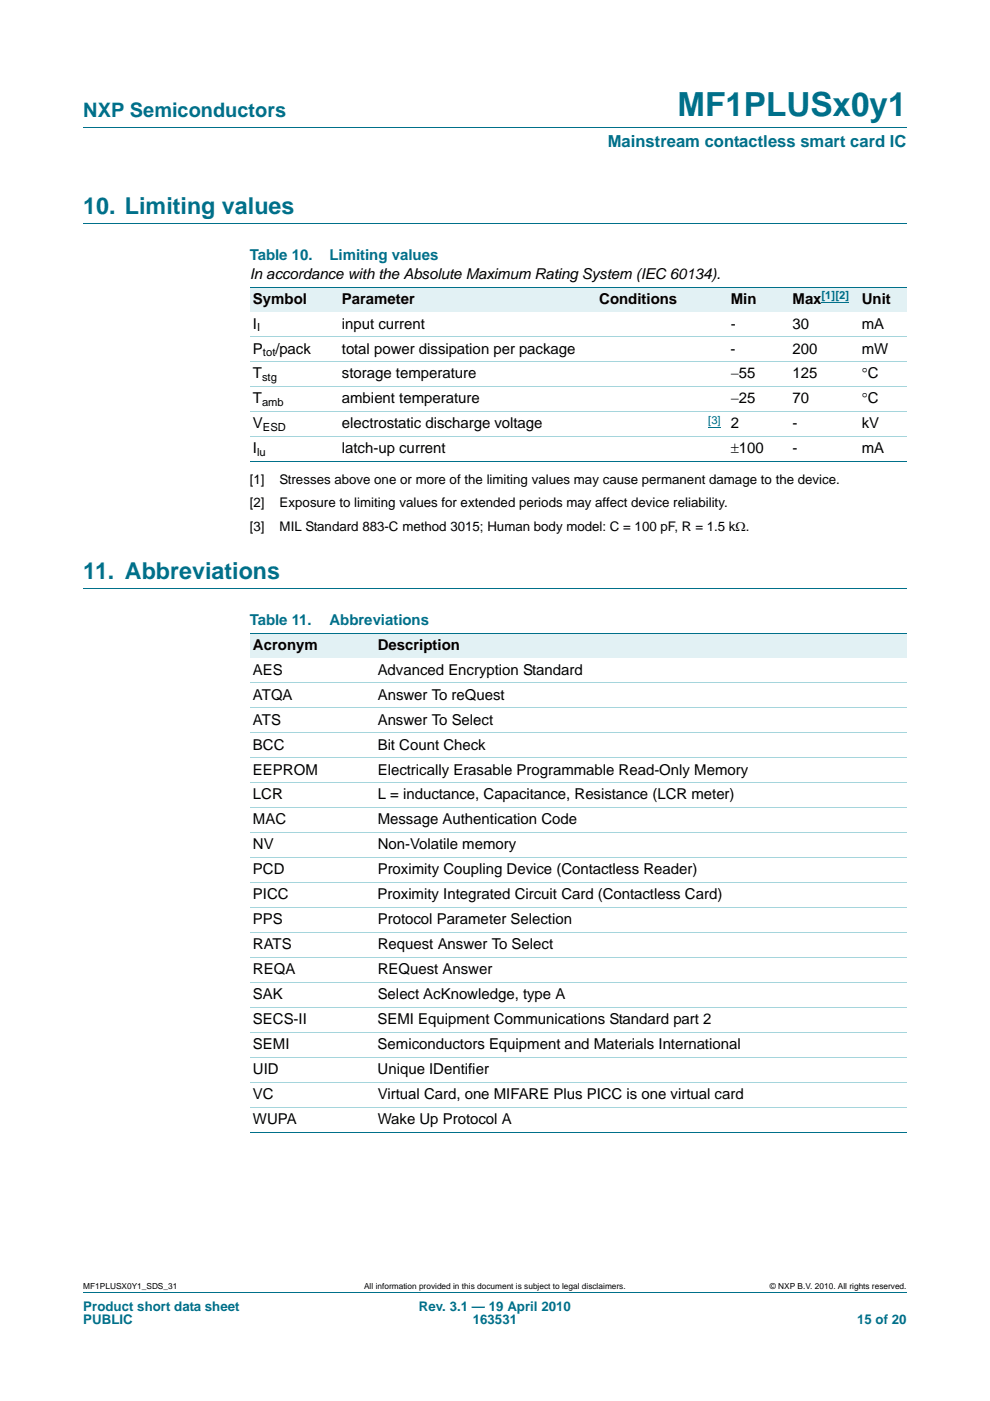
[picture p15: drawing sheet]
<svg xmlns="http://www.w3.org/2000/svg" width="210mm" height="297mm" viewBox="0 0 210 297" stroke-linecap="round" stroke-linejoin="round" font-family="sans-serif">
<defs><g id="words">
<text font-size="7" fill="#00708a" x="143.7" y="24.6">MF1PLUSx0y1</text>
<g font-size="4.9" fill="#00708a">
<text x="17.7" y="45.4">10. Limiting values</text>
<text x="17.7" y="122.7">11. Abbreviations</text>
</g>
<text font-size="4.2" fill="#00708a" x="17.7" y="24.9">NXP Semiconductors</text>
<text font-size="3.5" fill="#00708a" x="128.9" y="31.1">Mainstream contactless smart card IC</text>
<g font-size="3.2" fill="#00708a">
<text x="53" y="55.2">Table 10.</text>
<text x="69.9" y="55.2">Limiting values</text>
<text x="53" y="132.5">Table 11.</text>
<text x="69.9" y="132.5">Abbreviations</text>
</g>
<g font-size="3.2">
<text x="53" y="59.1">In accordance with the Absolute Maximum Rating System (IEC 60134).</text>
<text x="53.7" y="64.4">Symbol</text>
<text x="72.5" y="64.4">Parameter</text>
<text x="127.1" y="64.4">Conditions</text>
<text x="155" y="64.4">Min</text>
<text x="168.1" y="64.4">Max</text>
<text x="182.8" y="64.4">Unit</text>
<text x="53.7" y="69.7">I</text>
<text x="72.5" y="69.7">input current</text>
<text x="155" y="69.7">-</text>
<text x="168.1" y="69.7">30</text>
<text x="182.8" y="69.7">mA</text>
<text x="53.7" y="75">P</text>
<text x="58.4" y="75">/pack</text>
<text x="72.5" y="75">total power dissipation per package</text>
<text x="154.9" y="75">-</text>
<text x="168.1" y="75">200</text>
<text x="182.8" y="75">mW</text>
<text x="53.7" y="80.2">T</text>
<text x="72.5" y="80.2">storage temperature</text>
<text x="155" y="80.2">−55</text>
<text x="168.1" y="80.2">125</text>
<text x="182.8" y="80.2">°C</text>
<text x="53.7" y="85.5">T</text>
<text x="72.5" y="85.5">ambient temperature</text>
<text x="155" y="85.5">−25</text>
<text x="168.1" y="85.5">70</text>
<text x="182.8" y="85.5">°C</text>
<text x="53.7" y="90.8">V</text>
<text x="72.5" y="90.8">electrostatic discharge voltage</text>
<text x="155" y="90.8">2</text>
<text x="168.1" y="90.8">-</text>
<text x="182.8" y="90.8">kV</text>
<text x="53.7" y="96.1">I</text>
<text x="72.5" y="96.1">latch-up current</text>
<text x="155" y="96.1">±100</text>
<text x="168.1" y="96.1">-</text>
<text x="182.8" y="96.1">mA</text>
<text x="53.7" y="137.8">Acronym</text>
<text x="80.1" y="137.8">Description</text>
<text x="53.7" y="143">AES</text>
<text x="80.1" y="143">Advanced Encryption Standard</text>
<text x="53.7" y="148.3">ATQA</text>
<text x="80.1" y="148.3">Answer To reQuest</text>
<text x="53.7" y="153.6">ATS</text>
<text x="80.1" y="153.6">Answer To Select</text>
<text x="53.7" y="158.9">BCC</text>
<text x="80.1" y="158.9">Bit Count Check</text>
<text x="53.7" y="164.2">EEPROM</text>
<text x="80.1" y="164.2">Electrically Erasable Programmable Read-Only Memory</text>
<text x="53.7" y="169.5">LCR</text>
<text x="80.1" y="169.5">L = inductance, Capacitance, Resistance (LCR meter)</text>
<text x="53.7" y="174.8">MAC</text>
<text x="80.1" y="174.8">Message Authentication Code</text>
<text x="53.7" y="180.1">NV</text>
<text x="53.7" y="185.4">PCD</text>
<text x="80.1" y="180.1">Non-Volatile memory</text>
<text x="80.1" y="185.4">Proximity Coupling Device (Contactless Reader)</text>
<text x="53.7" y="190.7">PICC</text>
<text x="80.1" y="190.7">Proximity Integrated Circuit Card (Contactless Card)</text>
<text x="53.7" y="196">PPS</text>
<text x="80.1" y="196">Protocol Parameter Selection</text>
<text x="53.7" y="201.3">RATS</text>
<text x="80.1" y="201.3">Request Answer To Select</text>
<text x="53.7" y="206.5">REQA</text>
<text x="80.1" y="206.5">REQuest Answer</text>
<text x="53.7" y="211.8">SAK</text>
<text x="80.1" y="211.8">Select AcKnowledge, type A</text>
<text x="53.7" y="217.1">SECS-II</text>
<text x="80.1" y="217.1">SEMI Equipment Communications Standard part 2</text>
<text x="53.7" y="222.4">SEMI</text>
<text x="53.7" y="227.7">UID</text>
<text x="80.1" y="227.7">Unique IDentifier</text>
<text x="80.1" y="222.4">Semiconductors Equipment and Materials International</text>
<text x="53.7" y="233">VC</text>
<text x="80.1" y="233">Virtual Card, one MIFARE Plus PICC is one virtual card</text>
<text x="53.7" y="238.3">WUPA</text>
<text x="80.1" y="238.3">Wake Up Protocol A</text>
</g>
<g font-size="2.8">
<text x="53" y="102.6">[1]</text>
<text x="53" y="107.5">[2]</text>
<text x="59.3" y="107.5">Exposure to limiting values for extended periods may affect device reliability.</text>
<text x="59.3" y="102.6">Stresses above one or more of the limiting values may cause permanent damage to the device.</text>
<text x="53" y="112.5">[3]</text>
<text x="59.3" y="112.5">MIL Standard 883-C method 3015; Human body model: C = 100 pF, R = 1.5 kΩ.</text>
</g>
<g font-size="2.8" fill="#00708a">
<text x="17.7" y="277.9">Product short data sheet</text>
<text x="17.7" y="280.8">PUBLIC</text>
<text x="88.9" y="277.9">Rev. 3.1 — 19 April 2010</text>
<text x="100.3" y="280.8">163531</text>
<text x="181.8" y="280.8">15 of 20</text>
</g>
<g font-size="2.4" fill="#00f">
<text x="174.3" y="63.4">[1][2]</text>
<text x="150.2" y="89.9">[3]</text>
</g>
<g font-size="2.4">
<text x="54.5" y="70.2">I</text>
<text x="55.8" y="75.5">tot</text>
<text x="55.6" y="80.8">stg</text>
<text x="55.6" y="86.1">amb</text>
<text x="55.8" y="91.4">ESD</text>
<text x="54.5" y="96.7">lu</text>
</g>
<g font-size="1.8">
<text x="17.7" y="273.3">MF1PLUSX0Y1_SDS_31</text>
<text x="77.2" y="273.3">All information provided in this document is subject to legal disclaimers.</text>
<text x="163.3" y="273.3">© NXP B.V. 2010. All rights reserved.</text>
</g>
</g></defs>
<path d="M17.7 27h174.6M17.7 47.4h174.6M17.7 124.7h174.6M17.7 273.9h174.6" fill="none" stroke="#00708a" stroke-width=".21"/>
<g fill="#e2f1f4">
<path d="M53 60.9h18.8v5.2h-18.8z"/>
<path d="M71.8 60.9h54.6v5.2h-54.6z"/>
<path d="M126.4 60.9h20.6v5.2h-20.6z"/>
<path d="M147 60.9h20.4v5.2h-20.4z"/>
<path d="M167.4 60.9h14.7v5.2h-14.7z"/>
</g>
<path d="M174.3 64.1h5.8" fill="none" stroke="#00f" stroke-width=".21"/>
<path d="M182.1 60.9h10.2v5.2h-10.2z" fill="#e2f1f4"/>
<path d="M150.2 90.6h2.7" fill="none" stroke="#00f" stroke-width=".21"/>
<path d="M53 60.9h139.3M53 97.9h139.3" fill="none" stroke="#00708a" stroke-width=".21"/>
<path d="M53 71.4h139.3M53 76.7h139.3M53 82h139.3M53 87.3h139.3M53 92.6h139.3" fill="none" stroke="#a5d5dc" stroke-width=".21"/>
<g fill="#e2f1f4">
<path d="M53 134.2h26.4v5.3h-26.4z"/>
<path d="M79.4 134.2h112.9v5.3h-112.9z"/>
</g>
<path d="M53 134.2h139.3M53 240.1h139.3" fill="none" stroke="#00708a" stroke-width=".21"/>
<g fill="none" stroke="#a5d5dc" stroke-width=".21">
<path d="M53 144.8h139.3M53 150.1h139.3M53 155.4h139.3M53 160.7h139.3M53 166h139.3M53 171.3h139.3M53 176.6h139.3M53 181.9h139.3M53 187.2h139.3M53 192.4h139.3M53 197.7h139.3M53 203h139.3"/>
<path d="M53 208.3h139.3M53 213.6h139.3M53 218.9h139.3M53 224.2h139.3M53 229.5h139.3M53 234.8h139.3"/>
</g>
<use href="#words"/>
</svg>
